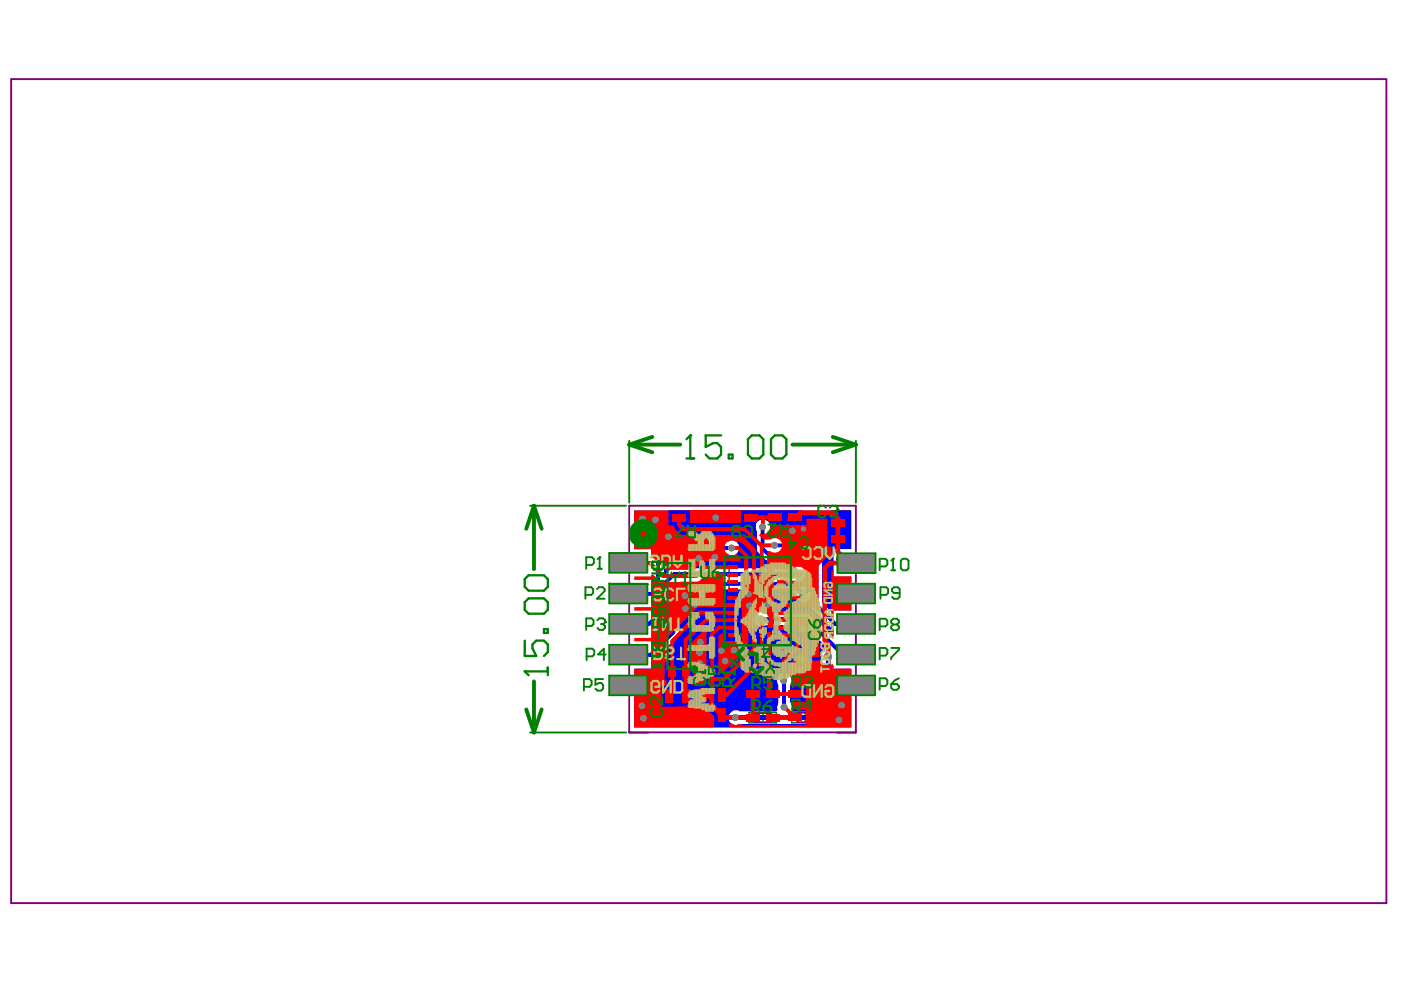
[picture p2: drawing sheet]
<svg xmlns="http://www.w3.org/2000/svg" width="289mm" height="203mm" viewBox="0 0 289 203" stroke-linecap="round" stroke-linejoin="round" font-family="sans-serif">
<path d="M2.3 16.3h283.6v170h-283.6zM129.8 104.3h46.7v46.8h-46.7z" fill="none" stroke="#800080" stroke-width=".4"/>
<g fill="none" stroke="#008000" stroke-width=".32">
<path d="M139.3 105.7h5.6v2.2h-5.6zM141.2 106.8h1.9M142.1 105.8v1.9M150 105.7h5.6v2.2h-5.6zM150.4 115.9h11.8v16.3h-11.8zM151.9 106.8h1.9M152.8 105.8v1.9M159.2 105.7h5.7v2.1h-5.7zM161.1 106.7h1.9M162 105.8v1.9M168 106.9h5.6v2.2h-5.6zM168 110.1h5.6v2.2h-5.6z"/>
<path d="M169.8 108h1.9M169.8 111.2h1.9M170.7 107v1.9M170.7 110.3v1.8M167 133.3h2.2v5.7h-2.2zM167.2 136.2h1.9M168.1 135.3v1.8M136.9 142.9h2.1v5.6h-2.1zM137.1 145.6h1.8M137.9 144.8v1.8M140.4 142.7h2.1v5.6h-2.1zM140.5 145.6h1.9"/>
<path d="M141.4 144.6v1.9M143.8 142.7h2.2v5.6h-2.2zM143.9 145.6h1.9M144.9 144.6v1.9M147.7 142.7h2.2v5.6h-2.2zM147.9 145.5h1.8M148.8 144.5v1.9M154.5 147h5.6v2.1h-5.6zM154.6 142.1h5.5v2.2h-5.5zM156.4 148h1.8M156.4 143.2h1.9M157.3 142.2v1.9"/>
<path d="M157.3 147.1v1.9M163.3 142.1h5.6v2.2h-5.6zM163.3 146.9h5.6v2.2h-5.6zM165.1 143.2h1.9M165.2 148h1.8M166 142.2v1.9M166 147.1v1.9"/>
</g>
<g fill="none" stroke="#800080" stroke-width=".32">
<path d="M140.4 105.8h3.4v1.9h-3.4zM151.1 105.8h3.5v1.9h-3.5zM160.3 105.8h3.5v1.9h-3.5zM169.1 107h3.4v1.9h-3.4zM169.1 110.3h3.4v1.8h-3.4zM167.2 134.5h1.9v3.4h-1.9zM137.1 144h1.8v3.4h-1.8zM140.5 143.8h1.9v3.5h-1.9zM143.9 143.8h1.9v3.4h-1.9zM147.9 143.8h1.8v3.4h-1.8zM155.6 147.1h3.4v1.9h-3.4zM155.6 142.2h3.5v1.9h-3.5z"/>
<path d="M164.4 147.1h3.4v1.9h-3.4zM164.4 142.2h3.4v1.9h-3.4z"/>
</g>
<g fill="#00f">
<path d="M130.8 105.3h44.8v8h-3.7v5.6h3.7v7.1h-3.7v.1l-.4 .2-2-2v-9.7l-2.9-3-.9-.3h-5a1.47 1.47 0 0 0-1.9 0l-.3-.2v-1.5a1.54 1.54 0 0 0 0-2 1.54 1.54 0 0 0-2.1-.2 1.54 1.54 0 0 0-.3 2.1v3.7a3.7 3.7 0 0 0 2.1 2.5h6.8l.6 .6v.6l-.3 .1-.7-.1-.8 .4h-24.8l-.8 .3-.9 .8h-.4v-2.7l1.4-1.5h11.7a1.54 1.54 0 0 0 2.1-.2 1.54 1.54 0 0 0 0-2 1.54 1.54 0 0 0-2.1-.2h-12.2l-.8 .4-2.3 2.3-.4-.1v-1.1h-3.5z"/>
<path d="M141 121.6h22l1.1 1.3a1.51 1.51 0 0 0 1.1 1.2 1.51 1.51 0 0 0 1.6-.4l.4 .1a1.79 1.79 0 0 0 .3 1.8l4.4 4.3v1.1l-.4 .1-4.2-4.3-.4-.2-8.9-.1a1.54 1.54 0 0 0-2.1 .2 1.54 1.54 0 0 0 0 2.1 1.54 1.54 0 0 0 2.1 .2h7.9l4.6 4.5-.2 .4a1.66 1.66 0 0 0-.8 2.6v9.2l-.9 1h-5.1l-.3-.3 .2-.5-.4-1.1v-3.5a1.51 1.51 0 0 0-1.3-2.4 1.51 1.51 0 0 0-1.2 2.4v3.8l-.2 .8v.5l-.2 .3h-7.6a1.52 1.52 0 0 0-2.3 1.4 1.52 1.52 0 0 0 2.3 1.3h16.6l.5-.2 2.2-2 .3-.5v-8.8h3.5v12.2h-44.8v-12.2h3.5v-1.6l.7-.3 4.7-4.7 .4-.9v-7.8z"/>
</g>
<path d="M134.8 108.1v2.7M129.6 135.1h4.6M129.6 128.7h4.2M131.1 122.5h3.8M140.5 120.4l-1.6 1.7M141.3 138.4l-3.1 3" fill="none" stroke="#00f" stroke-width=".79"/>
<circle cx="147.7" cy="106.8" r=".4" fill="#00f"/>
<path d="M157.3 113.2l1.4 1.4M157.3 108.7h.1M163.4 120.4l2.3 2.2 1-1M161.7 145.8l.1 .1" fill="none" stroke="#00f" stroke-width=".79"/>
<circle cx="164.6" cy="118.4" r=".4" fill="#00f"/>
<path d="M139 118.4l-1.7 1.8v5.1M157.3 108.7v4.5M162.5 118.4h2.1M162.5 106.8l1 1v1.7M168.3 124.7h.1M170 120.3l2.1 2.2" fill="none" stroke="#00f" stroke-width=".79"/>
<path d="M170.8 146.3l-1.7 1.7" fill="none" stroke="#00f" stroke-width=".95"/>
<circle cx="159.8" cy="112.5" r=".4" fill="#00f"/>
<g fill="none" stroke="#00f" stroke-width=".79">
<path d="M139 118.4h23.5M150.9 113.1h-13.1l-2.1 2.1v6.5l-.8 .8M158.7 114.6h6.9l1.2 1.1-.1 5.9M159.8 112.5h5.9l2.6 2.6v9.6M162.5 106.8h-26.4l-1.3 1.3M170 113.8v6.5M137.3 125.3l-3.5 3.4M138.9 122.1v8.3l-4.7 4.7M140.5 120.4h22.9M141.3 138.4h23.7M157 127.7h9.4l7.4 7.4h2.8M168.3 124.7l4 4h2.9"/>
<path d="M172.1 122.5h4.5M131.1 141.4h7.1M161.7 140.4v5.4"/>
</g>
<path d="M170.8 135.5v10.8M151.7 148h17.4" fill="none" stroke="#00f" stroke-width=".95"/>
<g fill="#808080">
<circle cx="165.7" cy="109.1" r=".59"/>
<circle cx="164.9" cy="138.4" r=".71"/>
<circle cx="151.6" cy="148" r=".71"/>
<circle cx="169.9" cy="113.8" r=".71"/>
<circle cx="156.9" cy="127.7" r=".71"/>
<circle cx="164.5" cy="118.4" r=".71"/>
<circle cx="150.8" cy="113.1" r=".71"/>
<circle cx="170.7" cy="135.5" r=".87"/>
<circle cx="165.6" cy="122.6" r=".71"/>
<circle cx="159.7" cy="112.5" r=".71"/>
<circle cx="163.4" cy="109.5" r=".71"/>
<circle cx="147.6" cy="106.8" r=".71"/>
<circle cx="134.7" cy="110.8" r=".71"/>
<circle cx="161.6" cy="140.4" r=".71"/>
<circle cx="161.7" cy="145.9" r=".71"/>
<circle cx="157.3" cy="108.7" r=".71"/>
<circle cx="132.4" cy="145.6" r=".71"/>
<circle cx="132.7" cy="148.2" r=".71"/>
<circle cx="144.4" cy="132.5" r=".71"/>
<circle cx="144.3" cy="134.6" r=".71"/>
<circle cx="144.3" cy="136.9" r=".71"/>
<circle cx="165.3" cy="136" r=".71"/>
<circle cx="149.6" cy="136.4" r=".71"/>
<circle cx="151.4" cy="134.1" r=".71"/>
<circle cx="173.6" cy="145.5" r=".71"/>
<circle cx="148.8" cy="134.2" r=".71"/>
<circle cx="154.3" cy="122.6" r=".71"/>
<circle cx="157.7" cy="122.6" r=".71"/>
<circle cx="158.1" cy="124.9" r=".71"/>
<circle cx="141.3" cy="125.6" r=".71"/>
<circle cx="141.3" cy="122.9" r=".71"/>
<circle cx="165.5" cy="129.7" r=".71"/>
<circle cx="173" cy="148.5" r=".71"/>
<circle cx="144.7" cy="122.6" r=".71"/>
<circle cx="143.3" cy="124.7" r=".71"/>
<circle cx="137.8" cy="110.8" r=".71"/>
<circle cx="146.5" cy="111.1" r=".71"/>
<circle cx="147.4" cy="115" r=".71"/>
<circle cx="135.2" cy="107.3" r=".71"/>
<circle cx="132.5" cy="107" r=".71"/>
<circle cx="144.1" cy="115.2" r=".71"/>
<circle cx="154.6" cy="124.9" r=".71"/>
</g>
<g fill="#808080">
<path d="M125.7 139.4h7.8v4h-7.8z" fill-rule="evenodd"/>
<path d="M172.7 139.4h7.8v4h-7.8z" fill-rule="evenodd"/>
<path d="M125.7 133h7.8v4.1h-7.8z" fill-rule="evenodd"/>
<path d="M172.7 133h7.8v4.1h-7.8z" fill-rule="evenodd"/>
<path d="M125.7 126.7h7.9v4h-7.9z" fill-rule="evenodd"/>
<path d="M172.7 126.7h7.8v4h-7.8z" fill-rule="evenodd"/>
<path d="M125.6 120.4h7.9v4.1h-7.9z" fill-rule="evenodd"/>
<path d="M172.6 120.4h7.9v4.1h-7.9z" fill-rule="evenodd"/>
<path d="M125.7 114.1h7.8v4h-7.8z" fill-rule="evenodd"/>
<path d="M172.7 114.2h7.8v4h-7.8z" fill-rule="evenodd"/>
</g>
<g fill="#f00">
<path d="M145.9 129.2l.4 .1 .2 .2-.7 .8-.1 .5-.1 10.5h-3v-1.1h.4v-3.7h-.4v-3.9z"/>
<path d="M171.4 117.9l.4-.3 .1 .1v1.2h3.7v7.1h-3.7v5.6l-.1 .1-.4-.3z"/>
<path d="M142.3 105.3h10.4v2.6h-10.4z"/>
<path d="M163.4 127.6h3l.5 .4v3.9h-.4v4.4h2.9a1.56 1.56 0 0 0 2.2 .7l.3 .2v.7h3.7v12.2h-25.2v-.7h.6a1.31 1.31 0 0 0 1.5 0h.6v.2h13.1v-3.2h-2.1l-.8-.8-.2-.5 .2-.3h2.9v-3.2h-3.1l-.1-.3a1.36 1.36 0 0 0 0-1.8v-2.6l2.3-2.4a3.5 3.5 0 0 0-.7-4.3l-.4-.3h-.8z"/>
<path d="M130.8 105.3h7v3.1h1.1a2.86 2.86 0 0 0 2 2h12.2l2.7 2.8 .1 5.3h2.4v-4.8h.5a1.52 1.52 0 0 0 2.1-.2 1.52 1.52 0 0 0 0-2 1.52 1.52 0 0 0-2.1-.2h-1.4l-.9-.9 .3-.3a1.52 1.52 0 0 0 2-1.5l.3-.3h7.2v-1.3h4.3v5.7h.9l.2 1.8-.2 .4-.9 .1a3.8 3.8 0 0 0-1.8 2.2v8.9l-.4 .1-.6-.7-.9-.3h-7.3v4.3h-1.3v-.9a1.52 1.52 0 0 0-.3-2 1.52 1.52 0 0 0-2 0 1.52 1.52 0 0 0-.2 2.1v.8h-1.5v3.9l-5.4 5.5h-.8v-7.6l.6-.6h.6v1.5h3.7v-7l-9 .1-.4 .2-5.8 5.9-.3 .4-.1 4.7h-.3v3.7h.3v1.2h-1v4.4l9.1-.2 .3 .8 1.5 1.4v2l-.3 .3h-16.2v-12.2h3.5v-5.6h-3.5v-.7h3.5v-5.6h-3.5v-.7h3.5v-5.7h-3.5v-.7h3.5v-.3l.4-.1 1.6 1.4 7.2 .1 .5-.1 1.8-1.7h3.5v6.3h3.7v-6h2.1l.1-3.9a4.6 4.6 0 0 0-2.4-2.7l-1-.1a1.52 1.52 0 0 0-2 .3 1.52 1.52 0 0 0 0 2 1.52 1.52 0 0 0 2.1 .1l.8 .9v.7h-7.3l-.9 .3-1.4 1.5h-5.9l-2.3-2.3-.6-.3v-1.7h-3.5zM159.6 117.4v7.1h5.4l.9-.3a1.55 1.55 0 0 0 1-2.5 1.55 1.55 0 0 0-2.7 .3h-.8v-2.2h.6a1.55 1.55 0 0 0 2-.6 1.55 1.55 0 0 0-.4-2.1 1.55 1.55 0 0 0-2.1 .2z"/>
</g>
<path d="M129.6 116.1l.9 .9M131.1 116.1h2.9M138.6 114.6v1.2M140.1 106.8v1.4l.8 1M138.6 138.4v4.5l-.7 .7M146.9 139.5v.6M132.1 141.4h1.9M133.3 141.4l1.4 1.5M138.1 147.6l-.2 .1" fill="none" stroke="#f00" stroke-width=".79"/>
<path d="M144.9 143.5h1.2" fill="none" stroke="#f00" stroke-width=".95"/>
<g fill="#f00">
<circle cx="144.2" cy="106.8" r=".4"/>
<circle cx="148.8" cy="147.5" r=".48"/>
</g>
<path d="M148.8 147.5l.5 .5" fill="none" stroke="#f00" stroke-width=".95"/>
<path d="M150.9 113.1h1.4l1.6 1.5v2.4M151.4 124.8h2.4M148.8 143.4h.9" fill="none" stroke="#f00" stroke-width=".79"/>
<circle cx="159.4" cy="148" r=".4" fill="#f00"/>
<path d="M155.5 113.8v3.2M157.3 106.7v2M159.2 114.8l-.6 .5v1.7M159.9 106.7l-5 .1M163.5 113.4l-1.4 1.4M163.5 109.5l1.7 1.7M157 127.7l.1 3.4M158.6 124.7l-3.1 .1M164.5 133.7l-2.8 2.7M165.7 122.6l-.7 .7M158.6 142.4l.8 .8M161.8 145.9l2.2 2.1" fill="none" stroke="#f00" stroke-width=".79"/>
<path d="M155.3 143.2v.1" fill="none" stroke="#f00" stroke-width=".95"/>
<g fill="#f00">
<circle cx="168.1" cy="148" r=".4"/>
<circle cx="168.1" cy="143.2" r=".4"/>
</g>
<path d="M171.2 116.1l-1.1 1.1M170.1 132.1l.7 .8v2.6" fill="none" stroke="#f00" stroke-width=".95"/>
<path d="M170 113.8h-.2l-1.8 1.7" fill="none" stroke="#f00" stroke-width=".79"/>
<circle cx="168.7" cy="108" r=".4" fill="#f00"/>
<path d="M145.4 117l-1.9 1.8M168.7 108v3.4M138.6 132.2v6.2M146.9 130.8v8.7M153.8 124.8l.1 .1M155.5 131.1v2.8M157.1 131.1v5l-2 1.9M174.5 122.5h2.1M134.7 142.9v3.8M146.9 140.1l-.1 4" fill="none" stroke="#f00" stroke-width=".79"/>
<path d="M172.8 106.9v1.1M175.1 116.1h1.5M146.1 143.5l.7 .6v1.4" fill="none" stroke="#f00" stroke-width=".95"/>
<circle cx="155.1" cy="138" r=".4" fill="#f00"/>
<g fill="none" stroke="#f00" stroke-width=".79">
<path d="M155.5 117v7.8M158.6 117v7.7M159.8 112.5h-2.5l-.2 .2v4.3M163.5 109.5v3.9M164.6 118.4l-.1 .2M168 115.5v8.6M168.7 111.4v1l1.3 1.4M153.9 124.9v6.2M158.6 131.1v11.3M161.7 136.4v4M163.8 131l.7 .8v1.9M165.2 138.3l-.2 .1"/>
<path d="M168.1 127.6v6.5M168.1 138.3v9.7M134.7 146.7l1 1h2.2M138.1 147.6h6.8"/>
</g>
<path d="M165.1 105.8l-1 .9M170.1 117.2v14.9M171.6 105.8l1.2 1.1M172.8 108v5.8M146.8 145.5l2 2M155.3 143.3v4.7" fill="none" stroke="#f00" stroke-width=".95"/>
<circle cx="141.4" cy="143.5" r=".4" fill="#f00"/>
<g fill="none" stroke="#f00" stroke-width=".79">
<path d="M134 116.1l2.7 2.7h6.8M134.8 110.8l3.8 3.8M140.9 109.2h12.6l3.6 3.5M144.2 106.8h6.6M145.4 117h6M155.5 113.8l-2.8-2.9h-9.2l-2.1 2.1v2.7h-2.8M159.2 114.8h2.9M161.1 118.6h3.4M165.2 111.2h3.5M168.7 111.4l-5.6 5.6h-2M151.4 128h-5.9l-4.1 4v11.5M151.4 124.8h-13.5l-2.3 2.3v12.7l-1.6 1.6"/>
<path d="M151.4 129.5h-3.2l-1.3 1.3M151.4 126.4h-7l-5.8 5.8M153.8 124.8h1.8M155.1 138l-5.4 5.4M155.5 133.9l-6.2 6.2h-2.4M161.1 131h2.7M161.1 126.4h5.8l1.2 1.2M161.1 123.3h3.9M165.2 138.3h2.9M168 124.1l-.8 .7h-8.7M159.4 148h4.5M159.4 143.2h4.6"/>
<path d="M175.2 141.4l-1.8 1.8h-5.3"/>
</g>
<path d="M165.1 105.8h6.5M172.8 113.8l2.3 2.3h-3.9M173.8 116.1l-.9-.9 3.7 .9M149.3 148h6" fill="none" stroke="#f00" stroke-width=".95"/>
<g fill="#808080">
<circle cx="165.7" cy="109.1" r=".59"/>
<circle cx="164.9" cy="138.4" r=".71"/>
<circle cx="151.6" cy="148" r=".71"/>
<circle cx="169.9" cy="113.8" r=".71"/>
<circle cx="156.9" cy="127.7" r=".71"/>
<circle cx="164.5" cy="118.4" r=".71"/>
<circle cx="150.8" cy="113.1" r=".71"/>
<circle cx="170.7" cy="135.5" r=".87"/>
<circle cx="165.6" cy="122.6" r=".71"/>
<circle cx="159.7" cy="112.5" r=".71"/>
<circle cx="163.4" cy="109.5" r=".71"/>
<circle cx="147.6" cy="106.8" r=".71"/>
<circle cx="134.7" cy="110.8" r=".71"/>
<circle cx="161.6" cy="140.4" r=".71"/>
<circle cx="161.7" cy="145.9" r=".71"/>
<circle cx="157.3" cy="108.7" r=".71"/>
<circle cx="132.4" cy="145.6" r=".71"/>
<circle cx="132.7" cy="148.2" r=".71"/>
<circle cx="144.4" cy="132.5" r=".71"/>
<circle cx="144.3" cy="134.6" r=".71"/>
<circle cx="144.3" cy="136.9" r=".71"/>
<circle cx="165.3" cy="136" r=".71"/>
<circle cx="149.6" cy="136.4" r=".71"/>
<circle cx="151.4" cy="134.1" r=".71"/>
<circle cx="173.6" cy="145.5" r=".71"/>
<circle cx="148.8" cy="134.2" r=".71"/>
<circle cx="154.3" cy="122.6" r=".71"/>
<circle cx="157.7" cy="122.6" r=".71"/>
<circle cx="158.1" cy="124.9" r=".71"/>
<circle cx="141.3" cy="125.6" r=".71"/>
<circle cx="141.3" cy="122.9" r=".71"/>
<circle cx="165.5" cy="129.7" r=".71"/>
<circle cx="173" cy="148.5" r=".71"/>
<circle cx="144.7" cy="122.6" r=".71"/>
<circle cx="143.3" cy="124.7" r=".71"/>
<circle cx="137.8" cy="110.8" r=".71"/>
<circle cx="146.5" cy="111.1" r=".71"/>
<circle cx="147.4" cy="115" r=".71"/>
<circle cx="135.2" cy="107.3" r=".71"/>
<circle cx="132.5" cy="107" r=".71"/>
<circle cx="144.1" cy="115.2" r=".71"/>
<circle cx="154.6" cy="124.9" r=".71"/>
</g>
<g fill="#808080">
<path d="M125.7 139.4h7.8v4h-7.8z" fill-rule="evenodd"/>
<path d="M172.7 139.4h7.8v4h-7.8z" fill-rule="evenodd"/>
<path d="M125.7 133h7.8v4.1h-7.8z" fill-rule="evenodd"/>
<path d="M172.7 133h7.8v4.1h-7.8z" fill-rule="evenodd"/>
<path d="M125.7 126.7h7.9v4h-7.9z" fill-rule="evenodd"/>
<path d="M172.7 126.7h7.8v4h-7.8z" fill-rule="evenodd"/>
<path d="M125.6 120.4h7.9v4.1h-7.9z" fill-rule="evenodd"/>
<path d="M172.6 120.4h7.9v4.1h-7.9z" fill-rule="evenodd"/>
<path d="M125.7 114.1h7.8v4h-7.8z" fill-rule="evenodd"/>
<path d="M172.7 114.2h7.8v4h-7.8z" fill-rule="evenodd"/>
</g>
<g fill="#f00">
<path d="M137.1 146.3h1.5v2.7h-1.5z" fill-rule="evenodd"/>
<path d="M137.8 114.8h1.6v2.1h-1.6z" fill-rule="evenodd"/>
<path d="M144.1 146.2h1.6v2.8h-1.6z" fill-rule="evenodd"/>
<path d="M150 126h2.1v.8h-2.1z" fill-rule="evenodd"/>
<path d="M150 127.6h2.1v.8h-2.1z" fill-rule="evenodd"/>
<path d="M150 129.1h2.1v.8h-2.1z" fill-rule="evenodd"/>
<path d="M150 119.7h2.1v.8h-2.1z" fill-rule="evenodd"/>
<path d="M150 121.3h2.1v.8h-2.1z" fill-rule="evenodd"/>
<path d="M150 122.9h2.2v.8h-2.2z" fill-rule="evenodd"/>
<path d="M150 116.6h2.1v.8h-2.1z" fill-rule="evenodd"/>
<path d="M158.2 115.7h.8v2.1h-.8z" fill-rule="evenodd"/>
<path d="M156.7 115.7h.8v2.1h-.8z" fill-rule="evenodd"/>
<path d="M155.1 115.7h.8v2.1h-.8z" fill-rule="evenodd"/>
<path d="M162.6 147.2h2.8v1.5h-2.8z" fill-rule="evenodd"/>
<path d="M162.6 142.4h2.8v1.6h-2.8z" fill-rule="evenodd"/>
<path d="M137.8 137.4h1.6v2.1h-1.6z" fill-rule="evenodd"/>
<path d="M137.1 142.1h1.5v2.8h-1.5z" fill-rule="evenodd"/>
<path d="M138.7 106h2.8v1.6h-2.8z" fill-rule="evenodd"/>
<path d="M144.1 142.1h1.6v2.7h-1.6z" fill-rule="evenodd"/>
<path d="M142.8 106h2.8v1.6h-2.8z" fill-rule="evenodd"/>
<path d="M150 130.7h2.1v.7h-2.1z" fill-rule="evenodd"/>
<path d="M149.3 106h2.8v1.6h-2.8z" fill-rule="evenodd"/>
<path d="M150 118.2h2.2v.8h-2.2z" fill-rule="evenodd"/>
<path d="M150 124.4h2.1v.8h-2.1z" fill-rule="evenodd"/>
<path d="M155.1 130.4h.8v2.2h-.8z" fill-rule="evenodd"/>
<path d="M156.7 130.4h.8v2.2h-.8z" fill-rule="evenodd"/>
<path d="M158.2 130.4h.8v2.2h-.8z" fill-rule="evenodd"/>
<path d="M162.6 106h2.8v1.5h-2.8z" fill-rule="evenodd"/>
<path d="M148.1 146.1h1.5v2.9h-1.5z" fill-rule="evenodd"/>
<path d="M140.7 146.2h1.5v2.8h-1.5z" fill-rule="evenodd"/>
<path d="M140.6 114.6h1.6v2.2h-1.6z" fill-rule="evenodd"/>
<path d="M166.7 147.2h2.8v1.5h-2.8z" fill-rule="evenodd"/>
<path d="M158 147.3h2.8v1.5h-2.8z" fill-rule="evenodd"/>
<path d="M153.9 147.3h2.8v1.5h-2.8z" fill-rule="evenodd"/>
<path d="M166.7 142.4h2.8v1.6h-2.8z" fill-rule="evenodd"/>
<path d="M158 142.4h2.8v1.6h-2.8z" fill-rule="evenodd"/>
<path d="M153.8 142.4h2.9v1.6h-2.9z" fill-rule="evenodd"/>
<path d="M167.3 132.7h1.6v2.8h-1.6z" fill-rule="evenodd"/>
<path d="M160.3 129.1h2.2v.8h-2.2z" fill-rule="evenodd"/>
<path d="M160.4 127.6h2.1v.8h-2.1z" fill-rule="evenodd"/>
<path d="M160.4 126h2.1v.8h-2.1z" fill-rule="evenodd"/>
<path d="M160.4 122.9h2.2v.8h-2.2z" fill-rule="evenodd"/>
<path d="M160.4 121.3h2.1v.8h-2.1z" fill-rule="evenodd"/>
<path d="M160.3 119.7h2.2v.8h-2.2z" fill-rule="evenodd"/>
<path d="M160.4 116.6h2.1v.8h-2.1z" fill-rule="evenodd"/>
<path d="M153.5 115.7h.8v2.1h-.8z" fill-rule="evenodd"/>
<path d="M167.2 107.2h2.9v1.6h-2.9z" fill-rule="evenodd"/>
<path d="M171.4 107.2h2.8v1.6h-2.8z" fill-rule="evenodd"/>
<path d="M167.3 110.4h2.8v1.6h-2.8z" fill-rule="evenodd"/>
<path d="M171.4 110.4h2.8v1.6h-2.8z" fill-rule="evenodd"/>
<path d="M140.6 137.4h1.6v2.1h-1.6z" fill-rule="evenodd"/>
<path d="M148.1 142h1.5v2.8h-1.5z" fill-rule="evenodd"/>
<path d="M140.7 142.1h1.5v2.8h-1.5z" fill-rule="evenodd"/>
<path d="M153.5 130.4h.8v2.2h-.8z" fill-rule="evenodd"/>
<path d="M160.4 130.7h2.1v.7h-2.1z" fill-rule="evenodd"/>
<path d="M167.3 136.8h1.6v2.8h-1.6z" fill-rule="evenodd"/>
<path d="M153.5 106h2.7v1.6h-2.7z" fill-rule="evenodd"/>
<path d="M160.3 124.4h2.2v.8h-2.2z" fill-rule="evenodd"/>
<path d="M160.4 118.2h2.2v.8h-2.2z" fill-rule="evenodd"/>
<path d="M158.5 106h2.8v1.5h-2.8z" fill-rule="evenodd"/>
</g>
<g fill="none" stroke="#c0c073" stroke-width=".21">
<path d="M141.9 110v.8M141.9 113.1v.2M141.9 118.5v.3M142 109.6v1.2M142 112.3v1.3M142 115.3v3.7M142.2 109.6v1.2M142.2 112.3v1.3M142.2 115.3v3.7M142.4 109.6v1.3M142.4 112.3v1.3M142.4 115.3v3.7"/>
<path d="M142.5 109.6v1.3M142.5 112.3v1.3M142.5 115.3v3.7M142.7 109.6v1.3M142.7 112.3v1.3M142.7 115.3v3.7M142.8 109.6v1.3M142.8 112.3v1.3M142.8 115.3v3.7M143 109.6v1.3M143 112.3v1.3M143 115.3v3.7"/>
<path d="M143.2 109.6v1.6M143.2 112.3v1.3M143.2 115.3v3.7M143.3 109.6v1.6M143.3 112.3v1.3M143.3 115.3v3.7M143.5 109.6v1.9M143.5 112.3v1.3M143.5 117.7v1.3M143.6 110v1.5M143.6 112.3v1.3M143.6 117.7v1.3"/>
<path d="M143.8 110v1.5M143.8 112.3v1.3M143.8 117.7v1.3M143.9 110.3v3.3M143.9 117.7v1.3M144.1 110.3v3.3M144.1 117.7v1.3M144.3 110.3v3.3M144.3 116.1v2.9M144.4 110v3.6M144.4 115.7v3.3M144.6 110v3.6"/>
<path d="M144.6 115.7v3.3M144.7 109.6v4M144.7 115.7v3.3M144.9 109.6v4M144.9 115.7v3.3M145.1 109.6v4M145.1 115.7v3.3M145.2 109.6v1.6M145.2 112.3v1.3M145.2 116v3M145.4 109.6v1.6M145.4 112.3v1.3"/>
<path d="M145.4 116v3M145.5 109.6v1.3M145.5 112.3v1.3M145.5 117.7v1.3M145.7 109.6v1.3M145.7 112.3v1.3M145.7 117.7v1.3M145.8 109.6v1.3M145.8 112.3v1.3M145.8 117.7v1.3M146 109.6v1.6M146 112.3v1.3"/>
<path d="M146 117.7v1.3M146.2 109.6v1.6M146.2 112.3v1.3M146.2 117.7v1.3M146.3 109.6v4M146.3 115.3v3.7M146.5 109.6v4M146.5 115.3v3.7M146.6 109.6v4M146.6 115.3v3.7M146.8 110v3.6M146.8 115.3v3.7"/>
<path d="M147 110v3.6M147 115.3v3.7M147.1 110.3v3.3M147.1 115.3v3.7M147.3 110.8v2.5M147.3 115.3v3.7M147.4 110.8v2.5M147.4 115.3v3.7M152.8 118.4v5.7M153 118.4v5M153.1 118.4v5M153.3 118v5.3"/>
<path d="M153.5 118v5.3M153.6 117.7v5.3M153.8 117.6v3M153.9 117.6v3M154.1 117.6v4.6M154.2 117.6v4.6M154.4 117.7v3.7M154.6 118.8v1.6M154.7 118.8v1.6M154.9 117.7v.3M155 117.7v.3M155.2 117.6v.8"/>
<path d="M155.4 117.6v1.7M155.5 117.6v1.7M155.7 117.6v.4M155.7 118.5v4M155.8 117.6v.4M155.8 118.5v4M156 117.6v.4M156 118.8v3.8M156.1 117.6v.4M156.1 119.6v3M156.3 117.6v.4M156.3 119.6v3"/>
<path d="M156.5 117.3v.7M156.6 117.3v.7M156.6 118.4v.1M156.6 119v1.1M156.8 117.3v.7M156.8 118.4v.1M156.8 119v1.1M156.9 116.9v1.1M156.9 118.4v1.7M157.1 116.9v1.1M157.1 118.4v1.7M157.3 116.9v6.4"/>
<path d="M157.4 116.8v3.6M157.6 116.8v3.6M157.7 116.5v3.1M157.9 116.5v3.1M158 116.5v3.1M158.2 116.5v2.8M158.4 116.5v2.8M158.5 116.5v2.5M158.5 119.6v1.3M158.7 116.5v2.5M158.7 119.6v1.3M158.8 116.1v2.9"/>
<path d="M158.8 119.6v1M159 116.1v2.4M159 119.3v1.1M159.2 116.1v2.4M159.2 119.3v1.1M159.3 116.1v2.4M159.3 119v1.1M159.5 116.1v2.4M159.5 119v1.1M159.6 116.1v2.4M159.6 119v.6M159.8 116.1v2.4"/>
<path d="M159.8 118.8v.8M159.9 116.1v2.4M159.9 118.8v.8M160.1 116.1v2.4M160.1 118.8v.8M160.3 116.1v3.5M160.4 116.1v3.5M160.6 116.1v3.2M160.7 116.1v3.2M160.9 116.1v3.5M161.1 116.1v3.5M161.2 116.1v3.5"/>
<path d="M161.4 116.1v3.5M161.5 116.1v3.5M161.7 116.1v3.5M161.8 116.1v3.7M162 116.1v3.7M162.2 116.5v3.6M162.3 116.5v3.6M162.5 116.5v4.1M162.6 116.5v4.7M162.8 116.5v4.7M163 116.5v2.8M163.1 116.5v2.8"/>
<path d="M163.3 116.8v2.5M163.4 116.9v2.4M163.6 116.9v2.4M163.8 116.9v2.4M163.9 117.3v2M163.9 119.8v3.2M164.1 117.3v2M164.1 119.8v3.2M164.2 117.3v5.3M164.4 117.3v5.3M164.5 117.6v4.9M164.7 117.6v4.9"/>
<path d="M164.9 117.6v4.9M165 117.6v4.9M165.2 117.6v4.9M165.3 117.6v4.9M165.5 117.6v21.2M165.7 117.6v21.2M165.8 117.6v21.2M166 117.6v21.2M166.1 117.6v21.1M166.3 117.7v20.6M166.4 117.7v20.6M166.6 118v20.3"/>
<path d="M166.8 118v20.3M166.9 118v20.3M167.1 118.4v19.8M167.2 118.4v19.8M167.4 119.3v17.5M141.9 120.9v.3M141.9 121.4v.3M141.9 123.8v.3M141.9 128.5v.5M141.9 133.7v.5M141.9 137.1v.4M141.9 139.9v.3"/>
<path d="M142 120.6v1.4M142 123.4v1.1M142 127.1v2.4M142 133.1v1.1M142 136.6v1.3M142 139.6v1.4M142.2 120.6v1.4M142.2 123.4v1.1M142.2 127.1v2.4M142.2 133.1v1.1M142.2 136.6v1.3M142.2 139.6v1.4"/>
<path d="M142.4 120.6v1.6M142.4 123.4v1.5M142.4 126.6v3.5M142.4 133.1v1.1M142.4 136.6v1.3M142.4 139.5v1.5M142.5 120.6v1.6M142.5 123.4v1.5M142.5 126.6v3.5M142.5 133.1v1.1M142.5 136.6v1.3M142.5 139.5v1.5"/>
<path d="M142.7 120.6v1.4M142.7 123.4v1.5M142.7 126.3v3.8M142.7 133.1v1.1M142.7 136.6v1.3M142.7 139.6v1.4M142.8 120.6v1.4M142.8 123.4v1.5M142.8 126.3v4M142.8 133.1v1.1M142.8 136.6v1.3M142.8 139.6v1.4"/>
<path d="M143 120.6v1.4M143 123.4v1.5M143 126.3v4M143 133.1v1.1M143 136.6v1.3M143 139.6v1.4M143.2 120.6v1.6M143.2 123.4v1.5M143.2 126.3v4M143.2 133.1v1.1M143.2 136.6v1.3M143.2 139.5v1.5"/>
<path d="M143.3 120.6v1.6M143.3 123.4v1.5M143.3 126.3v4M143.3 133.1v1.1M143.3 136.6v1.3M143.3 139.5v1.5M143.5 120.6v1.6M143.5 123.4v1.5M143.5 126.3v1.4M143.5 129v1.3M143.5 133.1v1.1M143.5 136.6v4.4"/>
<path d="M143.6 120.6v1.4M143.6 123.4v1.5M143.6 126.3v1.4M143.6 129v1.3M143.6 133.1v1.1M143.6 136.8v3.9M143.8 120.6v1.4M143.8 123.4v1.5M143.8 126.3v1.4M143.8 129v1.3M143.8 133.1v1.1M143.8 136.8v3.9"/>
<path d="M143.9 120.6v1.6M143.9 123.4v1.5M143.9 126.3v1.1M143.9 129v1.3M143.9 133.1v1.1M143.9 136.8v3.9M144.1 120.6v1.6M144.1 123.4v1.5M144.1 126.3v1.1M144.1 129v1.3M144.1 133.1v1.1M144.1 136.8v3.9"/>
<path d="M144.3 120.6v4.3M144.3 127.1v.3M144.3 129v1.3M144.3 133.1v1.1M144.3 136.8v3.6M144.4 120.6v4.3M144.4 129v1.3M144.4 133.1v1.1M144.4 137.1v1.2M144.4 138.8v1.6M144.6 120.6v4.3M144.6 129v1.3"/>
<path d="M144.6 133.1v1.1M144.6 137.1v1.2M144.6 138.8v1.6M144.7 120.6v4.3M144.7 129v1.3M144.7 133.1v1.1M144.7 137.1v1.2M144.7 139.1v1.3M144.9 120.6v4.3M144.9 129v1.3M144.9 133.1v1.1M144.9 137.1v1.2"/>
<path d="M144.9 139.1v1.3M145.1 120.6v4.3M145.1 129v1.3M145.1 133.1v1.1M145.1 137.1v1.2M145.1 139.1v1.1M145.2 120.6v4.3M145.2 129v1.3M145.2 133.1v1.1M145.2 137.1v1.2M145.2 139.1v1.1M145.4 120.6v4.3"/>
<path d="M145.4 129v1.3M145.4 133.1v1.1M145.4 137.1v1.2M145.4 139.1v1.1M145.5 120.6v1.6M145.5 123.4v1.5M145.5 126.3v1.1M145.5 129v1.3M145.5 133.1v1.1M145.5 137.4v2.8M145.7 120.6v1.6M145.7 123.4v1.5"/>
<path d="M145.7 126.3v1.4M145.7 129v1.3M145.7 133.1v1.1M145.7 137.4v2.5M145.8 120.6v1.6M145.8 123.4v1.5M145.8 126.3v1.4M145.8 129v1.3M145.8 133.1v1.1M145.8 137.4v2.5M146 120.6v1.6M146 123.4v1.5"/>
<path d="M146 126.3v1.4M146 129v1.3M146 133v1.2M146 137.4v2.5M146.2 120.6v1.6M146.2 123.4v1.5M146.2 126.3v1.4M146.2 129v1.3M146.2 133v1.2M146.2 137.4v2.5M146.3 120.6v1.6M146.3 123.4v1.5"/>
<path d="M146.3 126.3v4M146.3 131.5v4.3M146.3 137.5v2.4M146.5 120.6v1.4M146.5 123.4v1.5M146.5 126.3v4M146.5 131.4v4.4M146.5 137.9v1.7M146.6 120.6v1.4M146.6 123.4v1.5M146.6 126.3v4M146.6 131.4v4.4"/>
<path d="M146.6 137.9v1.7M146.8 120.6v1.6M146.8 123.4v1.5M146.8 126.3v3.8M146.8 131.4v4.4M146.8 137.9v1.6M147 120.6v1.6M147 123.4v1.5M147 126.3v3.8M147 131.4v4.4M147 137.9v1.6M147.1 120.6v1.6"/>
<path d="M147.1 123.4v1.5M147.1 126.6v3.5M147.1 131.4v4.4M147.1 137.9v1.6M147.3 120.6v1.4M147.3 123.4v1.1M147.3 127.1v2.2M147.3 131.5v4M147.3 138.2v.9M147.4 120.6v1.4M147.4 123.4v1.1M147.4 127.1v2.2"/>
<path d="M147.4 131.5v4M147.4 138.2v.9M151.6 124.9v6.5M151.7 123.8v4.1M151.7 128.2v4.1M151.9 123.8v4.1M151.9 128.2v4.1M152 123.3v3.6M152 129.5v3.5M152.2 123.3v3.6M152.2 129.5v3.5M152.3 122.5v3.3"/>
<path d="M152.3 130.3v3.4M152.5 122v3.3M152.5 131v3.4M152.7 122v3.3M152.7 131v3.4M152.8 127.9v.6M152.8 132.3v5.6M153 127.7v.8M153 132.6v5.6M153.1 127.7v.8M153.1 132.6v5.6M153.3 127.4v1.3"/>
<path d="M153.3 133v5.3M153.5 127.4v1.3M153.5 133v5.3M153.6 127.4v1.6M153.6 133.1v5.6M153.8 121.2v1.4M153.8 127.1v1.9M153.8 133.4v1.8M153.8 135.5v3.2M153.9 121.2v1.4M153.9 127.1v1.9M153.9 133.4v1.8"/>
<path d="M153.9 135.5v3.2M154.1 126.6v2.9M154.1 133.9v4.8M154.2 126.6v2.9M154.2 133.9v4.8M154.4 126.1v4M154.4 135v3.7M154.6 125.7v4.9M154.6 136v1.5M154.7 125.7v4.9M154.7 136v1.5M154.9 125.3v5.7"/>
<path d="M154.9 138.3v.4M155 125.3v5.7M155 138.3v.4M155.2 124.5v7.3M155.2 138.2v.6M155.4 122.2v.3M155.4 124.1v8.2M155.4 133.9v.3M155.4 137.1v1.7M155.5 122.2v.3M155.5 124.1v8.2M155.5 133.9v.3"/>
<path d="M155.5 137.1v1.7M155.7 123.8v1.5M155.7 125.8v4.5M155.7 131v1.3M155.7 133.7v4.2M155.7 138.2v.6M155.8 123.8v1.5M155.8 125.8v4.5M155.8 131v1.3M155.8 133.7v4.2M155.8 138.2v.6M156 123.4v1.1"/>
<path d="M156 126.1v4.2M156 131.8v.8M156 133.4v4M156 138.2v.6M156.1 126.3v3.5M156.1 133.4v3.4M156.1 138.2v.6M156.3 126.3v3.5M156.3 133.4v3.4M156.3 138.2v.6M156.5 120.1v2.9M156.5 126.9v2.6"/>
<path d="M156.5 133.4v2.9M156.5 138.2v.9M156.6 120.4v2.9M156.6 125.3v1M156.6 127.1v2.2M156.6 129.8v.8M156.6 133.1v2.9M156.6 136.3v.5M156.6 137.1v.3M156.6 137.9v1.2M156.8 120.4v2.9M156.8 125.3v1"/>
<path d="M156.8 127.1v2.2M156.8 129.8v.8M156.8 133.1v2.9M156.8 136.3v.5M156.8 137.1v.3M156.8 137.9v1.2M156.9 120.4v2.9M156.9 125v1.3M156.9 127.1v1.9M156.9 129.8v.9M156.9 131v.4M156.9 133.1v4.3"/>
<path d="M156.9 137.9v1.2M157.1 120.4v2.9M157.1 125v1.3M157.1 127.1v1.9M157.1 129.8v.9M157.1 131v.4M157.1 133.1v4.3M157.1 137.9v1.2M157.3 124.2v2.4M157.3 127.1v1.9M157.3 129.5v2.7M157.3 133v6.5"/>
<path d="M157.4 123.3v.1M157.4 124.5v2.1M157.4 127.4v1.6M157.4 129.5v2M157.4 133v.1M157.4 135.8v3.7M157.6 123.3v.1M157.6 124.5v2.1M157.6 127.4v1.6M157.6 129.5v2M157.6 133v.1M157.6 135.8v3.7"/>
<path d="M157.7 120.9v2.1M157.7 125.3v1.3M157.7 127.4v1.6M157.7 129.5v1.5M157.7 133.4v1.8M157.7 136.6v3M157.9 120.9v2.1M157.9 125.3v1.3M157.9 127.4v1.6M157.9 129.5v1.5M157.9 133.4v1.8M157.9 136.6v3"/>
<path d="M158 120.6v2.7M158 125.3v1.3M158 127.4v1.3M158 129.5v1.2M158 133.1v2.4M158 136.8v2.8M158.2 120.1v4.1M158.2 127.7v.8M158.2 131.8v4.5M158.2 137.1v2.8M158.4 120.1v4.1M158.4 127.7v.8"/>
<path d="M158.4 131.8v4.5M158.4 137.1v2.8M158.5 123.3v1.2M158.5 131.5v1.6M158.5 135.2v1.4M158.5 137.4v2.5M158.7 123.3v1.2M158.7 131.5v1.6M158.7 135.2v1.4M158.7 137.4v2.5M158.8 123.3v1.6M158.8 131.5v1.5"/>
<path d="M158.8 135.5v1.3M158.8 137.4v2.5M159 123.8v1.2M159 131v1.3M159 136v1.1M159 137.5v2.4M159.2 123.8v1.2M159.2 131v1.3M159.2 136v1.1M159.2 137.5v2.4M159.3 121.4v1.6M159.3 124.1v2"/>
<path d="M159.3 130.1v2.1M159.3 133.4v1.3M159.3 136.3v.8M159.3 137.9v2M159.5 121.4v1.6M159.5 124.1v2M159.5 130.1v2.1M159.5 133.4v1.3M159.5 136.3v.8M159.5 137.9v2M159.6 121.2v2.1M159.6 124.2v3.5"/>
<path d="M159.6 128.7v1.9M159.6 130.7v1.5M159.6 133v2.2M159.6 136.6v.8M159.6 137.9v2.3M159.8 120.9v2.5M159.8 124.2v6.4M159.8 130.7v1.1M159.8 133v2.2M159.8 136.6v.8M159.8 137.9v2.3M159.9 120.9v2.5"/>
<path d="M159.9 124.2v6.4M159.9 130.7v1.1M159.9 133v2.2M159.9 136.6v.8M159.9 137.9v2.3M160.1 120.6v2.8M160.1 124.2v7.6M160.1 132.6v2.9M160.1 136.8v.6M160.1 137.9v2.3M160.3 120.4v3.4M160.3 124.5v7.3"/>
<path d="M160.3 132.3v3.2M160.3 136.8v.6M160.3 137.9v2.3M160.4 120.4v3.4M160.4 124.5v7.3M160.4 132.3v3.2M160.4 136.8v.6M160.4 137.9v2.3M160.6 120.4v3.4M160.6 124.5v1.6M160.6 127.1v1.9M160.6 130.1v1.7"/>
<path d="M160.6 132.3v3.2M160.6 136.8v.7M160.6 137.9v2.3M160.7 120.4v3.4M160.7 124.5v1.6M160.7 127.1v1.9M160.7 130.1v1.7M160.7 132.3v3.2M160.7 136.8v.7M160.7 137.9v2.3M160.9 120.4v3.7M160.9 124.5v1.6"/>
<path d="M160.9 127.4v1.3M160.9 130.3v1.5M160.9 132.3v3.5M160.9 136.8v.7M160.9 137.9v2.3M161.1 120.4v3.7M161.1 124.2v1.5M161.1 127.9v.3M161.1 130.6v1.6M161.1 132.3v3.5M161.1 136.8v3.4M161.2 120.4v3.7"/>
<path d="M161.2 124.2v1.5M161.2 127.9v.3M161.2 130.6v1.6M161.2 132.3v3.5M161.2 136.8v3.4M161.4 120.4v4.9M161.4 131v2.9M161.4 134.2v1.3M161.4 136.6v3.3M161.5 120.4v4.9M161.5 131v2.9M161.5 134.2v1.3"/>
<path d="M161.5 136.6v3.3M161.7 120.6v4.4M161.7 126.3v1.1M161.7 129v.8M161.7 131v4.5M161.7 136.6v3.3M161.8 120.6v4.4M161.8 126.1v1.6M161.8 128.5v1.6M161.8 131.4v4.1M161.8 136.3v3.6M162 120.6v4.4"/>
<path d="M162 126.1v1.6M162 128.5v1.6M162 131.4v4.1M162 136.3v3.6M162.2 120.9v3.6M162.2 125.8v4.5M162.2 131.5v3.7M162.2 136v3.9M162.3 120.9v3.6M162.3 125.8v4.5M162.3 131.5v3.7M162.3 136v3.9"/>
<path d="M162.5 121.4v2.7M162.5 125.7v4.9M162.5 132.2v2.5M162.5 135.5v4.4M162.6 121.4v2.4M162.6 125.3v5.4M162.6 132.3v2.4M162.6 135.2v1.1M162.6 136.8v2.8M162.8 121.4v2.4M162.8 125.3v5.4M162.8 132.3v2.4"/>
<path d="M162.8 135.2v1.1M162.8 136.8v2.8M163 120.1v3.3M163 125v6M163 132.6v3.7M163 136.8v2.7M163.1 120.1v3.3M163.1 125v6M163.1 132.6v3.7M163.1 136.8v2.7M163.3 120.4v2.9M163.3 124.5v7"/>
<path d="M163.3 133v2.8M163.3 136.8v2.7M163.4 120.4v2.6M163.4 124.2v8M163.4 133.1v2.7M163.4 136.8v2.7M163.6 120.4v2.6M163.6 124.2v8M163.6 133.1v2.7M163.6 136.8v2.7M163.8 120.1v2.9M163.8 124.1v8.1"/>
<path d="M163.8 133.4v2.9M163.8 136.8v2.3M163.9 124.1v8.2M163.9 133.4v2.9M163.9 136.8v2.3M164.1 124.1v8.2M164.1 133.4v2.9M164.1 136.8v2.3M164.2 123.8v8.8M164.2 133.4v5.4M164.4 123.8v8.8M164.4 133.4v5.4"/>
<path d="M164.5 123.4v9.6M164.5 133.7v5.1M164.7 123.4v9.6M164.7 133.7v5.1M164.9 123.4v9.6M164.9 133.7v5.1M165 123.3v9.7M165 133.7v5.1M165.2 123.3v9.7M165.2 133.7v5.1M165.3 123v10.4M165.3 133.7v5.1"/>
<path d="M167.6 121.2v14M167.7 121.2v14M167.9 121.4v13.6M168 121.4v13.6M168.2 122v12.2M168.3 122.6v10.8M168.5 122.6v10.8M168.7 123.4v9.2M168.8 123.4v9.2M169 124.1v8.1M169.1 125.3v5.4M169.3 125.3v5.4"/>
<path d="M141.9 140.4v.3M141.9 143.3v.3M141.9 145.5v.1M142 142.8v1.1M142 144.7v1.3M142.2 142.8v1.1M142.2 144.7v1.3M142.4 142.5v1.4M142.4 144.4v1.6M142.5 142.5v1.4M142.5 144.4v1.6M142.7 142.5v1.6"/>
<path d="M142.7 144.4v1.6M142.8 142.5v1.6M142.8 144.4v1.6M143 142.5v1.6M143 144.4v1.6M143.2 142.3v3.8M143.3 142.3v3.8M143.5 142.3v3.8M143.6 142.3v3.8M143.8 142.3v3.8M143.9 142.3v3.8M144.1 142.3v3.8"/>
<path d="M144.3 142.3v3.8M144.4 142.3v3.8M144.6 142.3v3.8M144.7 142v1.3M144.7 143.6v1.2M144.7 145.2v1.2M144.9 142v1.3M144.9 143.6v1.2M144.9 145.2v1.2M145.1 142v1.3M145.1 143.9v.9M145.1 145.2v1.2"/>
<path d="M145.2 142v1.3M145.2 143.9v.9M145.2 145.2v1.2M145.4 142v1.3M145.4 143.9v.9M145.4 145.2v1.2M145.5 142v1.1M145.5 143.9v.8M145.5 145.2v1.5M145.7 142v1.1M145.7 145.2v1.5M145.8 142v1.1"/>
<path d="M145.8 145.2v1.5M146 142v1.1M146 145.2v1.5M146.2 142v1.1M146.2 145.2v1.5M146.3 142v1.1M146.3 145.5v1.2M146.5 142v1.1M146.5 145.5v1.2M146.6 142v1.1M146.6 145.5v1.2M146.8 142v1.1"/>
<path d="M146.8 145.2v1.5M147 142v1.1M147 145.2v1.5M147.1 142v1.1M147.1 145.5v1.2M147.3 142v1.1M147.3 145.5v.9M147.4 142v1.1M147.4 145.5v.9"/>
</g>
<path d="M169.4 132.8h1.6v.8l-.4 .2h-.2l-.2-.2v-.8M170 123.4h1.6v.8l-.3 .2h-1.1l-.2-.2zM170.8 120.7v.5h.5l.3-.2v-.6l-.3-.2h-1.1l-.2 .2v.6l.2 .2M171.6 121.8h-1.6l1.6 1h-1.6" fill="none" stroke="#c0c073" stroke-width=".4"/>
<circle cx="170.2" cy="132.8" r=".2" fill="#c0c073"/>
<path d="M169.4 132.8v.8l.2 .2 .6-.2v-.8M169.4 137.5v1.1M169.4 138h1.6M169.6 134.4h1l.4 .2v.6l-.4 .2h-1l-.2-.2v-.6zM169.6 136h1l.4 .2v.6l-.4 .2h-1l-.2-.2v-.6zM170.2 127.4h1.6v.8l-.3 .2h-1.1l-.2-.2zM170.2 129h1.6v.8l-.3 .2h-1.1l-.2-.2zM171 125.8v1M171.2 130.6v.8l-.2 .2h-.6l-.2-.2v-.8h1.6M171.2 131l.6 .6M171.8 125.8h-1.1l-.5 .5 .5 .5h1.1" fill="none" stroke="#c0c073" stroke-width=".4"/>
<g fill="none" stroke="#c0c073" stroke-width=".48">
<path d="M134.2 115l.4-.4h.8l.4 .4v.4l-.4 .4h-.8l-.4 .4v.4l.4 .4h.8l.4-.4M136.6 114.6h1.2l.4 .4v1.6l-.4 .4h-1.2zM139 115.8h1.5M139 114.6v1.6l.7 .8 .8-.8v-1.6M165.6 113.3l.4-.4h.8l.4 .4v1.6l-.4 .4h-.8l-.4-.4M168 113.3l.3-.4h.8l.4 .4v1.6l-.4 .4h-.8l-.3-.4M170.3 112.9v1.6l.8 .8 .8-.8v-1.6M134.8 129.9h.7M134.8 127.6h.7M134.8 121.9l.4-.4h.8l.4 .4v.3l-.4 .4h-.8l-.4 .4v.4l.4 .4h.8l.4-.4M134.9 133.6v2.4h1.2l.4-.4v-.8l-.4-.4h-1.2M135.2 127.6v2.3"/>
<path d="M136.5 133.6l-.8 .8M136.7 127.6v2.3l1.6-2.3v2.3M137.3 134l.4-.4h.8l.4 .4v.4l-.4 .4h-.8l-.4 .4v.4l.4 .4h.8l.4-.4M138.8 121.9l-.4-.4h-.8l-.4 .4v1.5l.4 .4h.8l.4-.4M139.1 129.9h1.6M139.7 136h1.6M139.9 127.6v2.3M140.5 133.6v2.4M141.2 121.5h-1.6v2.3M135.2 141.7h.7v-.8l-.4-.4h-.7l-.4 .4v1.6l.4 .4h.7l.4-.4M136.7 140.5v2.4l1.6-2.4v2.4M139.1 140.5h1.2l.4 .4v1.6l-.4 .4h-1.2z"/>
<path d="M165.9 141.4h1.2v2.3h-1.2l-.4-.4v-1.5zM167.9 141.4v2.3l1.6-2.3v2.3M170.2 141.8l.4-.4h.8l.4 .4v1.5l-.4 .4h-.8l-.4-.4v-.8h.8"/>
</g>
<path d="M152.7 130.7h.3v.7h-.3z" fill="#008000"/>
<g fill="none" stroke="#008000" stroke-width=".4">
<path d="M129.8 90.9v12.8M176.5 90.9v12.8M109.3 104.3h19.8M125.6 114.1h7.9v4h-7.9zM137.7 116.1h4.7v21.9h-4.7zM172.7 114.2v4M172.8 114.2h7.7v4h-7.7M125.6 120.3v4.2h7.9v-4.1h-7.9M125.6 133h7.9v4.1h-7.9zM125.6 139.4h7.9v4h-7.9zM125.9 120.5h7.7M133.5 130.7h-7.9v-4h7.9v4.1"/>
<path d="M143.1 138.6h2.4M143.5 139.8l-.4 .4v.8l.4 .4h1.6l.4-.4v-.8l-.4-.4M145.5 138.2v.8M150.7 136l1.6 1.5M152.3 136l-1.6 1.5M157.2 133.9h1.6l-1.6 1.6h1.6M159.2 139.7h-1.6v1.2l.8-.4h.4l.4 .4v.8l-.4 .4h-.8l-.4-.4M172.6 120.3v4.2h7.9v-4.1h-7.9M172.6 133h7.9v4.1h-7.9zM172.6 139.4h7.9v4h-7.9zM180.5 130.7h-7.9v-4h7.9v4.1M181.4 129.2h1.2l.4-.4v-.8l-.4-.4h-1.2v2.4"/>
<path d="M181.4 135.3h1.2l.4-.4v-.8l-.4-.4h-1.2v2.3M181.6 122.7h1.2l.4-.4v-.8l-.4-.4h-1.2v2.4M183.8 133.7h1.6v.4l-1.6 1.5v.4M184.2 128.8l-.4-.4v-.4l.4-.4h.8l.4 .4v.4l-.4 .4M184.2 128.8l-.4 .4v.4l.4 .4h.8l.4-.4v-.4l-.4-.4M184.2 128.8h.8M185.4 139.9l-.8 .4-.8 .8M185.5 122.3h-1.2l-.3-.4v-.4l.3-.4h.8l.4 .4v1.6l-.4 .4h-.8l-.3-.4M109.3 151.1h19.8M155.2 141.3h1.2l.4-.4v-.8l-.4-.4h-1.2v2.4M156 141.3l.8 .8M181.4 141.5h1.2l.4-.4v-.8l-.4-.4h-1.2v2.4"/>
<path d="M183.8 141.1h1.2l.4 .4v.4l-.4 .4h-.8l-.4-.4z"/>
</g>
<path d="M129.8 91.7l4.7 1.6M129.8 91.7h10.5M134.5 90.1l-4.7 1.6M163.4 91.7h13.1M171.8 90.1l4.7 1.6M176.5 91.7l-4.7 1.6M110.1 104.3v13.1M110.1 104.3l1.6 4.8M110.1 104.3l-1.6 4.8M108.5 146.4l1.6 4.7M110.1 140.6v10.5M111.7 146.4l-1.6 4.7" fill="none" stroke="#008000" stroke-width=".79"/>
<path d="M149.4 115h13.7v18.1h-13.7z" fill="none" stroke="#008000" stroke-width=".48"/>
<circle cx="143.1" cy="138.6" r=".2" fill="#008000"/>
<path d="M143.1 138.6l.4 .4M149.1 138.7h2.4M151.5 139.9l-.8 .8M151.5 138.3v.8M150.7 141.5v-1.2l-.4-.4h-.8l-.4 .4v1.2h2.4" fill="none" stroke="#008000" stroke-width=".4"/>
<circle cx="149.1" cy="138.7" r=".2" fill="#008000"/>
<path d="M163 110.8v2.3l1.1-1.2h-1.5M164.9 111.1l.4-.3h.8l.4 .3v1.6l-.4 .4h-.8l-.4-.4M170.3 104.7l-.4-.4h-.8l-.4 .4v1.6l.4 .4h.8l.4-.4M171.1 104.7l.4-.4h.8l.4 .4v.4M149.1 138.7l.4 .4M158.8 137.7l.8 .8v.4M158.8 137.7l-.8 .8v.4M158.8 136.5v1.2M155.1 146h1.2l.4-.4v-.8l-.4-.4h-1.2v2.4M155.9 146l.8 .8M157.5 145.6h1.2l.4 .4v.4l-.4 .4h-.8l-.4-.4zM159.1 144.4l-.8 .4-.8 .8" fill="none" stroke="#008000" stroke-width=".4"/>
<circle cx="172.7" cy="105.1" r=".2" fill="#008000"/>
<path d="M171.9 105.5h.4M172.3 105.5l.4 .4v.4l-.4 .4h-.8l-.4-.4M172.7 105.1l-.4 .4M120.9 129.1h1.1l.4-.4v-.7l-.4-.4h-1.1v2.3M121 135.4h1.2l.4-.4v-.8l-.4-.4h-1.2v2.4M123.2 128l.4-.4h.8l.4 .4v.4M124.9 135h-1.6l1.2-1.2v2.4M120.4 141.7h1.2l.4-.4v-.8l-.4-.4h-1.2v2.4M124.4 140.1h-1.6v1.2l.8-.4h.4l.4 .4v.8l-.4 .4h-.8l-.4-.4" fill="none" stroke="#008000" stroke-width=".4"/>
<circle cx="124.8" cy="128.4" r=".2" fill="#008000"/>
<path d="M120.9 116.5h1.2l.4-.4v-.8l-.4-.3h-1.2v2.3M123.3 117.3h.8M123.7 115v2.3M120.7 122.7h1.2l.4-.4v-.8l-.4-.4h-1.2v2.4M123.1 121.5l.4-.4h.8l.4 .4v.4l-1.6 1.6h1.6M124 128.7h.4M124.4 128.7l.4 .4v.4l-.4 .4h-.8l-.4-.4M124.8 128.4l-.4 .3" fill="none" stroke="#008000" stroke-width=".4"/>
<circle cx="123.7" cy="115" r=".2" fill="#008000"/>
<path d="M123.7 115l-.4 .3M140.9 108.5v.3l-1.5 1.6v.4h1.5M141.7 108.5l.8 .7M143.3 108.5v2.3h-1.2l-.4-.4v-.8l.4-.4h1.2M165.9 139.8l.4-.3h.8l.4 .3v.4M163.5 141h1.2l.4-.4v-.8l-.4-.3h-1.2v2.3M164.3 141l.8 .8" fill="none" stroke="#008000" stroke-width=".4"/>
<circle cx="167.5" cy="140.2" r=".2" fill="#008000"/>
<path d="M158.4 108.2h1.6l-1.6 1.6v.4l.4 .4h.8l.4-.4M160.8 108.2l.8 .8M162.4 108.2v2.4h-1.2l-.4-.4v-.8l.4-.4h1.2M181.4 116.9h1.2l.4-.4v-.8l-.4-.4h-1.2v2.3M183.8 117.6h.8M184.2 115.3v2.3M166.7 140.6h.4M167.1 140.6l.4 .4v.4l-.4 .4h-.8l-.4-.4M167.5 140.2l-.4 .4" fill="none" stroke="#008000" stroke-width=".4"/>
<circle cx="184.2" cy="115.3" r=".2" fill="#008000"/>
<path d="M138.5 118v.4l.8 .8M139.3 119.2v1.2M140.1 118v.4l-.8 .8M141.3 118v2.4M184.2 115.3l-.4 .4M186.2 115.3h.8l.4 .4v1.6l-.4 .3h-.8l-.4-.3v-1.6zM140.9 120.4h.7M146.2 137.5v1.6h1.2l-.4-.8v-.4l.4-.4h.7l.4 .4v.8l-.4 .4M146.6 139.8l-.4 .4v.8l.4 .4h1.5l.4-.4v-.8l-.4-.4M134.6 146.2l-.4 .4v.8l.4 .4h1.6l.4-.4v-.8l-.4-.4M136.6 143.8v1.6l-1.6-1.6h-.4l-.4 .4v.8l.4 .4" fill="none" stroke="#008000" stroke-width=".4"/>
<circle cx="141.3" cy="118" r=".2" fill="#008000"/>
<path d="M141.3 118l-.4 .4M144.6 116.9v1.9l.4 .4h.8l.4-.4v-1.9M147 118h1.1l.4 .4v.4l-.4 .4h-.7l-.4-.4zM148.5 116.9l-.8 .4-.7 .7M163.4 146h1.2l.4-.4v-.8l-.4-.4h-1.2v2.3M164.2 146l.8 .7M167.4 145.6h-1.6l1.2-1.2v2.3" fill="none" stroke="#008000" stroke-width=".4"/>
<path d="M154.9 137.8l1.2 1.2 1.2-1.2M156.1 135v1.6" fill="none" stroke="#008000" stroke-width=".79"/>
<path d="M108.2 138.5h4.8M113 137.7v1.6" fill="none" stroke="#008000" stroke-width=".48"/>
<circle cx="108.2" cy="138.5" r=".24" fill="#008000"/>
<path d="M109 118.7h3.2l.8 .8v1.6l-.8 .8h-3.2l-.8-.8v-1.6zM135.7 115.9v1.2l-.4 .4h-.4l-.4-.4v-1.2h2.4M108.2 138.5l.8 .8M108.2 132.2v3.1h2.4l-.8-1.6v-.7l.8-.8h1.6l.8 .8v1.5l-.8 .8M109 123.4h3.2l.8 .8v1.6l-.8 .8h-3.2l-.8-.8v-1.6zM112.2 129.8h.8v.8h-.8z" fill="none" stroke="#008000" stroke-width=".48"/>
<circle cx="135.7" cy="115.9" r=".24" fill="#008000"/>
<path d="M134.5 118.3h2.4l-2.4 1.6h2.4M135.7 115.9v1.2l.4 .4h.4l.4-.4v-1.2M134.9 120.7h1.6l.4 .4v.8l-.4 .3h-1.6l-.4-.3v-.8zM134.9 123h1.6l.4 .4v.8l-.4 .4h-1.6l-.4-.4v-.8zM134.9 125.4l-.4 .4v.8l.4 .4h.8l.4-.4v-.4l-.4-.8h1.2v1.6M134.9 127.8l-.4 .4v.8l.4 .4h.8l.4-.4v-.4l-.4-.8h1.2v1.6M135.7 130.2v1.6M135.7 132.6v1.1l-.4 .4h-.4l-.4-.4v-1.1h2.4" fill="none" stroke="#008000" stroke-width=".48"/>
<circle cx="135.7" cy="132.6" r=".24" fill="#008000"/>
<path d="M134.5 134.9v.8M135.7 132.6v1.1l.4 .4h.4l.4-.4v-1.1M136.1 134.9v.4h-1.6" fill="none" stroke="#008000" stroke-width=".48"/>
<circle cx="136.9" cy="135.3" r=".24" fill="#008000"/>
<path d="M141.6 94.6h1.6M142.4 89.8v4.8M136.1 136.9v.8M136.5 137.3h-1.6l-.4 .4" fill="none" stroke="#008000" stroke-width=".48"/>
<path d="M152.7 108.8l-.4-.3h-.8l-.4 .3v1.6l.4 .4h.8l.4-.4v-.4l-.4-.4h-1.2M153.5 108.8l.3-.3h.8l.4 .3v1.6l-.4 .4h-.8l-.3-.4M166.8 127.9l.4 .8 .8 .8M167.2 130.3l-.4 .4v.7l.4 .4h1.5l.4-.4v-.7l-.4-.4M168.3 127.9h.4l.4 .4v.8l-.4 .4h-.7v-1.2z" fill="none" stroke="#008000" stroke-width=".4"/>
<path d="M153.3 133.7l-1.2 1.2 1.2 1.2M154.5 134.9h1.6" fill="none" stroke="#008000" stroke-width=".79"/>
<circle cx="142.4" cy="89.8" r=".24" fill="#008000"/>
<path d="M142.4 89.8l-.8 .8M148.7 89.8h-3.2v2.4l1.6-.8h.8l.8 .8v1.6l-.8 .8h-1.6l-.8-.8M150.3 93.8h.8v.8h-.8zM155 89.8h1.6l.8 .8v3.2l-.8 .8h-1.6l-.8-.8v-3.2zM159.8 89.8h1.6l.8 .8v3.2l-.8 .8h-1.6l-.8-.8v-3.2z" fill="none" stroke="#008000" stroke-width=".48"/>
<g fill="none" stroke="#008000" stroke-width=".79">
<circle cx="143.2" cy="138" r=".4"/>
<circle cx="149.4" cy="133.1" r=".32"/>
</g>
<circle cx="132.7" cy="110.1" r="1.82" fill="none" stroke="#008000" stroke-width="2.4"/>
</svg>
